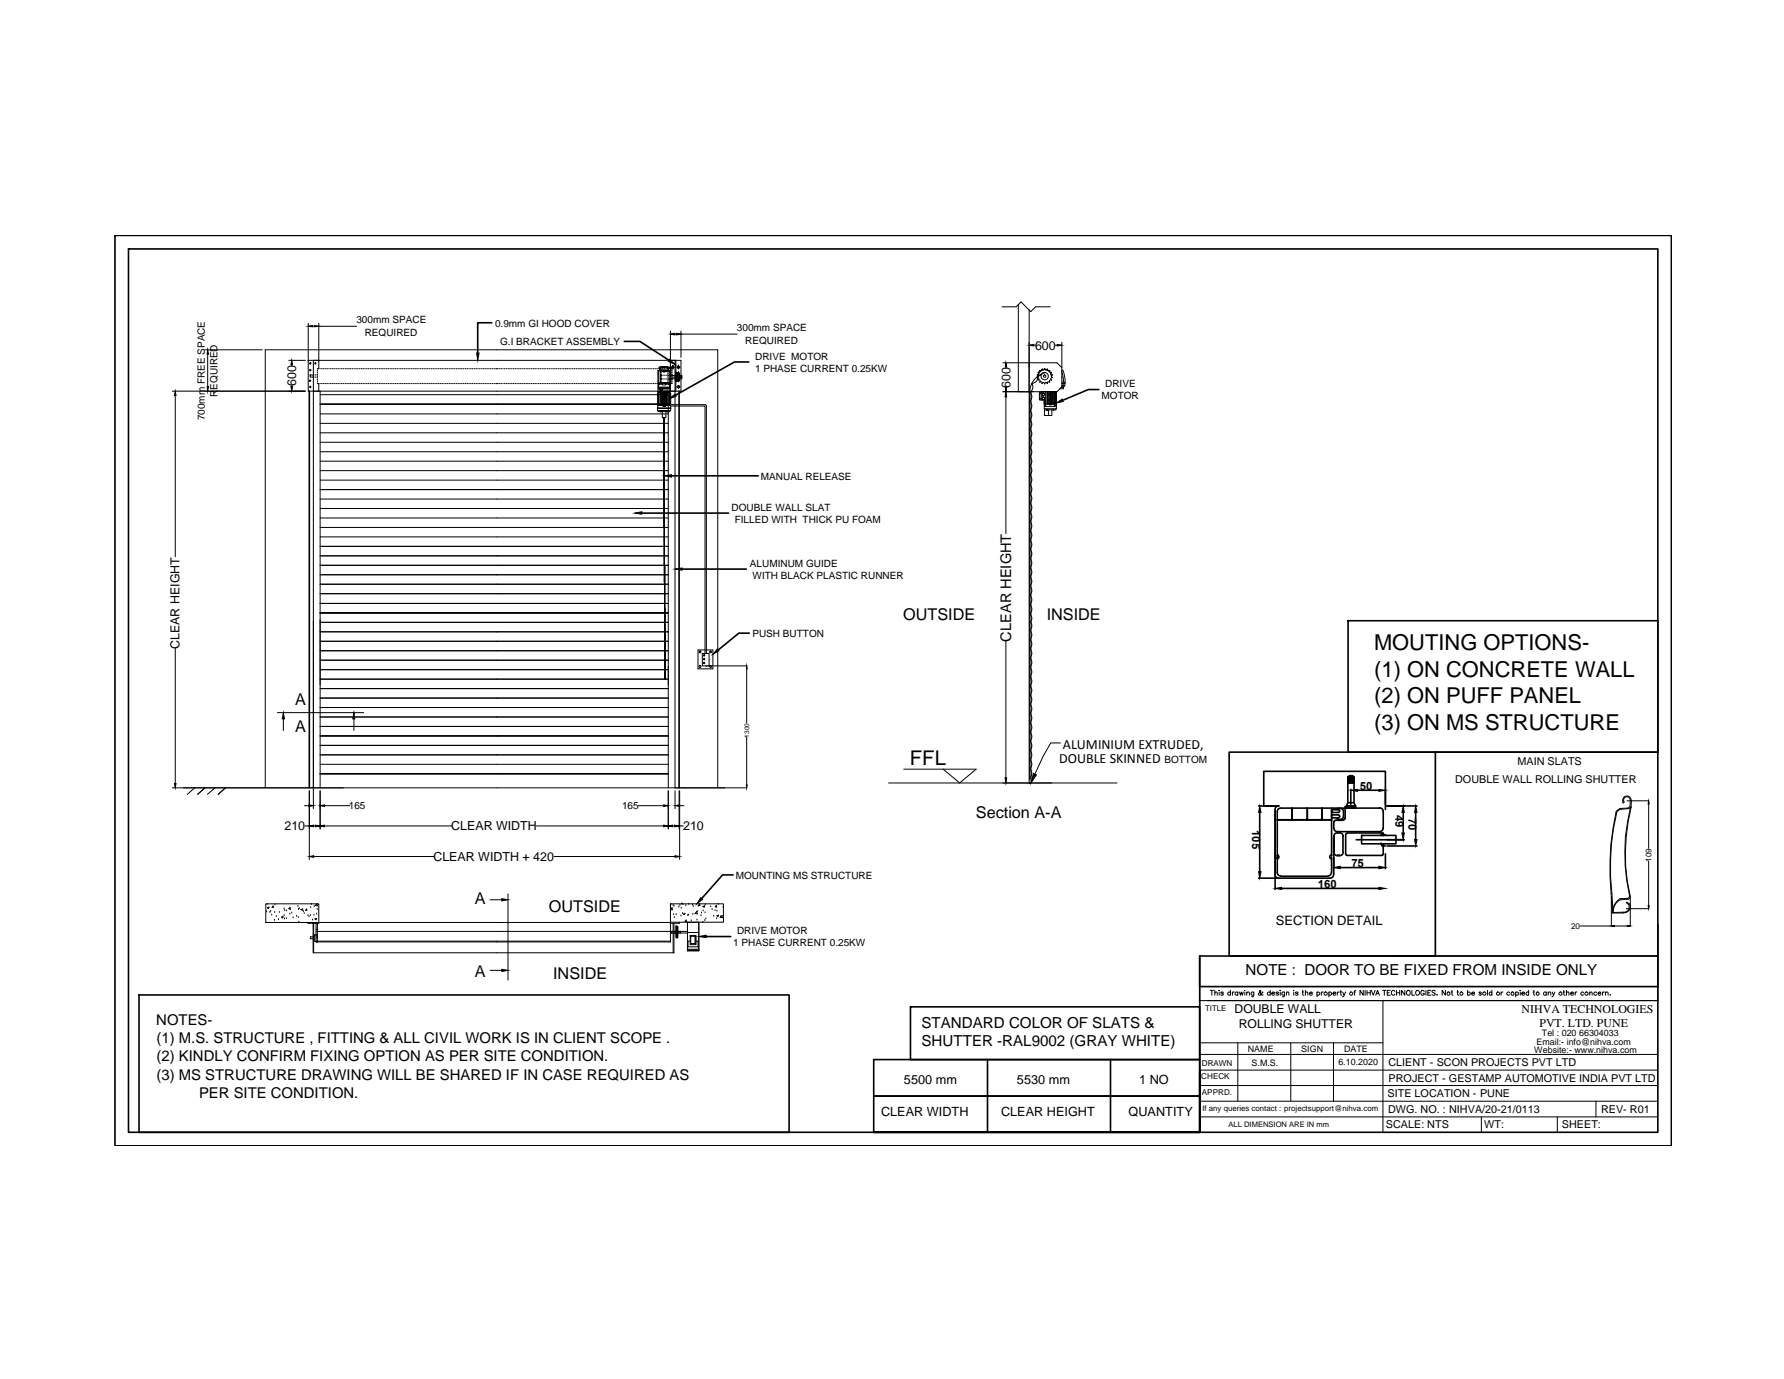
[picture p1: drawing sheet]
<svg xmlns="http://www.w3.org/2000/svg" width="279mm" height="216mm" viewBox="0 0 279 216" stroke-linecap="round" stroke-linejoin="round" font-family="sans-serif">
<defs><g id="words">
<g font-size="3.4">
<text x="215.2" y="101.8">MOUTING OPTIONS-</text>
<text x="215.2" y="105.9">(1) ON CONCRETE WALL</text>
<text x="215.2" y="110.1">(2) ON PUFF PANEL</text>
<text x="215.2" y="114.3">(3) ON MS STRUCTURE</text>
</g>
<text font-size="3.2" x="142.5" y="119.7">FFL</text>
<g font-size="2.5">
<text x="141.4" y="97.1">OUTSIDE</text>
<text x="163.9" y="97.1">INSIDE</text>
<text x="46.2" y="110.3">A</text>
<text x="46.2" y="114.7">A</text>
<text x="152.8" y="128">Section A-A</text>
<text x="74.4" y="141.5">A</text>
<text x="86" y="142.8">OUTSIDE</text>
<text x="74.4" y="153">A</text>
<text x="86.6" y="153.2">INSIDE</text>
</g>
<g font-size="2.4">
<text x="195.1" y="152.6">NOTE : DOOR TO BE FIXED FROM INSIDE ONLY</text>
<text x="144.3" y="160.9">STANDARD COLOR OF SLATS &amp;</text>
<text x="144.3" y="163.8">SHUTTER -RAL9002 (GRAY WHITE)</text>
</g>
<g font-size="2.3">
<text x="158.3" y="100.4" transform="rotate(-90 158.3 100.4)">CLEAR HEIGHT</text>
<text x="24.5" y="160.5">NOTES-</text>
<text x="24.5" y="163.4">(1) M.S. STRUCTURE , FITTING &amp; ALL CIVIL WORK IS IN CLIENT SCOPE .</text>
<text x="24.5" y="166.2">(2) KINDLY CONFIRM FIXING OPTION AS PER SITE CONDITION.</text>
<text x="24.5" y="169">(3) MS STRUCTURE DRAWING WILL BE SHARED IF IN CASE REQUIRED AS</text>
<text x="31.2" y="171.9">PER SITE CONDITION.</text>
</g>
<g font-size="2.2">
<text x="165.9" y="119.5">DOUBLE SKINNED</text>
<text x="166.5" y="117.3">ALUMINIUM EXTRUDED,</text>
</g>
<g font-size="2">
<text x="199.8" y="144.9">SECTION DETAIL</text>
<text x="141.6" y="169.7">5500 mm</text>
<text x="159.3" y="169.7">5530 mm</text>
<text x="178.4" y="169.8">1 NO</text>
<text x="138" y="174.7">CLEAR WIDTH</text>
<text x="156.8" y="174.7">CLEAR HEIGHT</text>
<text x="176.8" y="174.7">QUANTITY</text>
</g>
<g font-size="1.9">
<text x="162.1" y="54.7">600</text>
<text x="46.4" y="60.4" transform="rotate(-90 46.4 60.4)">600</text>
<text x="158.3" y="60.7" transform="rotate(-90 158.3 60.7)">600</text>
<text x="28.1" y="101.6" transform="rotate(-90 28.1 101.6)">CLEAR HEIGHT</text>
<text x="44.5" y="130">210</text>
<text x="70.7" y="130">CLEAR WIDTH</text>
<text x="107" y="130">210</text>
<text x="67.9" y="134.8">CLEAR WIDTH + 420</text>
<text x="193.4" y="158.6">DOUBLE WALL</text>
<text x="194" y="160.9">ROLLING SHUTTER</text>
<text x="238.3" y="158.7">NIHVA TECHNOLOGIES</text>
<text x="241.1" y="160.8">PVT. LTD. PUNE</text>
</g>
<g font-size="1.8">
<text x="213" y="123.7">50</text>
<text x="196.1" y="129.9" transform="rotate(90 196.1 129.9)">105</text>
<text x="218.6" y="127.5" transform="rotate(90 218.6 127.5)">49</text>
<text x="220.6" y="128" transform="rotate(90 220.6 128)">70</text>
<text x="211.6" y="135.8">75</text>
<text x="206.4" y="139.1">160</text>
</g>
<g font-size="1.7">
<text x="237.7" y="119.7">MAIN SLATS</text>
<text x="227.9" y="122.6">DOUBLE WALL ROLLING SHUTTER</text>
<text x="217.4" y="166.9">CLIENT - SCON PROJECTS PVT LTD</text>
<text x="217.3" y="171.8">SITE LOCATION - PUNE</text>
<text x="217.5" y="169.4">PROJECT - GESTAMP AUTOMOTIVE INDIA PVT LTD</text>
<text x="217.1" y="176.6">SCALE: NTS</text>
<text x="217.4" y="174.2">DWG. NO. : NIHVA/20-21/0113</text>
<text x="232.5" y="176.6">WT:</text>
<text x="244.6" y="176.6">SHEET:</text>
<text x="250.8" y="174.2">REV- R01</text>
</g>
<g font-size="1.6">
<text x="55.8" y="50.6">300mm SPACE</text>
<text x="57.1" y="52.6">REQUIRED</text>
<text x="77.5" y="51.1">0.9mm GI HOOD COVER</text>
<text x="115.4" y="51.8">300mm SPACE</text>
<text x="116.7" y="53.8">REQUIRED</text>
<text x="78.3" y="54">G.I BRACKET ASSEMBLY</text>
<text x="118.3" y="58.2">1 PHASE CURRENT 0.25KW</text>
<text x="118.3" y="56.3">DRIVE MOTOR</text>
<text x="32.1" y="65.8" transform="rotate(-90 32.1 65.8)">700mm FREE SPACE</text>
<text x="34.1" y="62.2" transform="rotate(-90 34.1 62.2)">REQUIRED</text>
<text x="172.5" y="62.5">MOTOR</text>
<text x="173.1" y="60.6">DRIVE</text>
<text x="119.2" y="75.1">MANUAL RELEASE</text>
<text x="114.6" y="80">DOUBLE WALL SLAT</text>
<text x="115.1" y="81.8">FILLED WITH THICK PU FOAM</text>
<text x="117.4" y="88.7">ALUMINUM GUIDE</text>
<text x="117.9" y="90.6">WITH BLACK PLASTIC RUNNER</text>
<text x="117.8" y="99.7">PUSH BUTTON</text>
<text x="182.4" y="119.5">BOTTOM</text>
<text x="54.6" y="126.7">165</text>
<text x="97.4" y="126.7">165</text>
<text x="115.2" y="137.6">MOUNTING MS STRUCTURE</text>
<text x="114.8" y="148.1">1 PHASE CURRENT 0.25KW</text>
<text x="115.4" y="146.2">DRIVE MOTOR</text>
</g>
<g font-size="1.4">
<text x="195.4" y="164.7">NAME</text>
<text x="196" y="166.8">S.M.S.</text>
<text x="203.8" y="164.7">SIGN</text>
<text x="209.6" y="166.7">6.10.2020</text>
<text x="210.5" y="164.7">DATE</text>
<text x="240.3" y="164.9">Website:- www.nihva.com</text>
<text x="240.6" y="163.6">Email:- info@nihva.com</text>
<text x="241.5" y="162.2">Tel : 020 66304033</text>
</g>
<g font-size="1.3">
<text x="258.7" y="134.9" transform="rotate(-90 258.7 134.9)">109</text>
<text x="246.1" y="145.4">20</text>
<text x="188.2" y="166.8">DRAWN</text>
<text x="188.1" y="169">CHECK</text>
<text x="188.2" y="171.4">APPRD.</text>
</g>
<g font-size="1.2">
<text x="188.7" y="158.2">TITLE</text>
<text x="188.3" y="173.9">If any queries contact : projectsupport@nihva.com</text>
<text x="192.4" y="176.5">ALL DIMENSION ARE IN mm</text>
</g>
<text font-size="1" x="117.3" y="115.5" transform="rotate(-90 117.3 115.5)">1300</text>
</g></defs>
<!-- layer: 0 -->
<g fill="none" stroke="#000" stroke-width=".16">
<path d="M32.1 54.8h9M32.5 55.4v5.1M45.2 56.4h2.6M45.7 57.1v.2M48.3 50.6v10.6h58.4v-4.8h-58.4M48.6 58.7h.5v.3h-.5zM49 51.1h.2M49.1 56.4v70.2M49.1 59h.1M49.1 58.7h.1M49.3 59h.2M49.3 58.7h.2"/>
<path d="M49.6 59h.1M49.6 58.7h.1M49.7 60v.1h.2v1.1M49.7 58v.1M49.7 58.3v.1M49.7 58.5v.2M49.7 58.8v.2M49.7 59.1v.1M49.7 59.4v.1M49.7 59.7v.1M49.9 50.6v7.1h-.2v.1M49.9 51.1h6"/>
<path d="M50.1 57.7h.1M50.3 57.7h.2M50.6 57.7h.2M50.9 57.7h.1M51.2 57.7h.1M51.5 57.7h.1M51.7 57.7h.2M52 57.7h.2M52.3 57.7h.1M52.6 57.7h.1M52.9 57.7h.1M53.2 57.7h.1"/>
<path d="M53.4 57.7h.2M53.7 57.7h.2M54 57.7h.1M54.3 57.7h.1M54.6 57.7h.1M54.8 57.7h.2M55.1 57.7h.2M55.4 57.7h.1M55.7 57.7h.1M56 57.7h.1M56.3 57.7h.1M56.5 57.7h.2"/>
<path d="M56.8 57.7h.2M57.1 57.7h.1M57.4 57.7h.1M57.7 57.7h.1M58 57.7h.1M58.2 57.7h.1M58.5 57.7h.1M58.8 57.7h.1M59.1 57.7h.1M59.4 57.7h.1M59.6 57.7h.1M59.9 57.7h.1"/>
<path d="M60.2 57.7h.1M60.5 57.7h.1M60.8 57.7h.1M61.1 57.7h.1M61.3 57.7h.1M61.6 57.7h.1M61.9 57.7h.1M62.2 57.7h.1M62.5 57.7h.1M62.7 57.7h.1M63 57.7h.1M63.3 57.7h.1"/>
<path d="M63.6 57.7h.1M63.9 57.7h.1M64.1 57.7h.1M64.4 57.7h.1M64.7 57.7h.1M65 57.7h.1M65.2 57.7h.2M65.5 57.7h.1M65.8 57.7h.1M66.1 57.7h.1M66.4 57.7h.1M66.6 57.7h.2"/>
<path d="M66.9 57.7h.2M67.2 57.7h.1M67.5 57.7h.1M67.8 57.7h.1M68.1 57.7h.1M68.3 57.7h.2M68.6 57.7h.1M68.9 57.7h.1M69.2 57.7h.1M69.5 57.7h.1M69.7 57.7h.2M70 57.7h.2"/>
<path d="M70.3 57.7h.1M70.6 57.7h.1M70.9 57.7h.1M71.2 57.7h.1M71.4 57.7h.2M71.7 57.7h.1M72 57.7h.1M72.3 57.7h.1M72.6 57.7h.1M72.8 57.7h.2M73.1 57.7h.2M73.4 57.7h.1"/>
<path d="M73.7 57.7h.1M74 57.7h.1M74.3 57.7h.1M74.5 57.7h.1M74.8 57.7h.1M75.1 57.7h.1M75.4 57.7h.1M75.7 57.7h.1M75.9 57.7h.1M76.2 57.7h.1M76.5 57.7h.1M76.8 57.7h.1"/>
<path d="M77.1 57.7h.1M77.4 57.7h.1M77.6 57.7h.3M78.1 57.7h.1M78.4 57.7h.1M78.7 57.7h.1M79 57.7h.1M79.3 57.7h.1M79.5 57.7h.1M79.8 57.7h.1M80.1 57.7h.1M80.4 57.7h.1"/>
<path d="M80.7 57.7h.1M81 57.7h.1M81.2 57.7h.1M81.5 57.7h.1M81.8 57.7h.1M82.1 57.7h.1M82.4 57.7h.1M82.6 57.7h.1M82.9 57.7h.1M83.2 57.7h.1M83.5 57.7h.1M83.7 57.7h.2"/>
<path d="M84 57.7h.1M84.3 57.7h.1M84.6 57.7h.1M84.9 57.7h.1M85.1 57.7h.2M85.4 57.7h.1M85.7 57.7h.1M86 57.7h.1M86.3 57.7h.1M86.5 57.7h.2M86.8 57.7h.2M87.1 57.7h.1"/>
<path d="M87.4 57.7h.1M87.7 57.7h.1M88 57.7h.1M88.2 57.7h.2M88.5 57.7h.2M88.8 57.7h.1M89.1 57.7h.1M89.4 57.7h.1M89.6 57.7h.2M89.9 57.7h.2M90.2 57.7h.1M90.5 57.7h.1"/>
<path d="M90.8 57.7h.1M91.1 57.7h.1M91.3 57.7h.2M91.6 57.7h.2M91.9 57.7h.1M92.2 57.7h.1M92.5 57.7h.1M92.7 57.7h.2M93 57.7h.1M93.3 57.7h.1M93.6 57.7h.1M93.9 57.7h.1"/>
<path d="M94.2 57.7h.1M94.4 57.7h.1M94.7 57.7h.1M95 57.7h.1M95.3 57.7h.1M95.6 57.7h.1M95.8 57.7h.1M96.1 57.7h.1M96.4 57.7h.1M96.7 57.7h.1M97 57.7h.1M97.3 57.7h.1"/>
<path d="M97.5 57.7h.1M97.8 57.7h.1M98.1 57.7h.1M98.4 57.7h.1M98.7 57.7h.1M98.9 57.7h.1M99.2 57.7h.1M99.5 57.7h.1M99.8 57.7h.1M100 57.7h.2M100.3 57.7h.1M100.6 57.7h.1"/>
<path d="M100.9 57.7h.1M101.2 57.7h.1M101.4 57.7h.2M101.7 57.7h.2M102 57.7h.1M102.3 57.7h.1M102.6 57.7h.1M102.8 57.7h.2M103.1 58h.1M103.1 58h1.8M103.1 59.9h.1M103.1 58v1.9h1.8v-1.8v2.6h-1.8v-2.7"/>
<path d="M103.1 57.7h.2M103.1 58.1h.8v.1M103.1 60h.1M103.2 59.9l.1 .2-.1 .1M103.3 57.5l1.2-.1 .2 .1v.2l-.2-.1h-.9l-.3 .1zM103.3 57.5l-.1 .2h.1M103.4 60h1.2M103.4 57.6v.3M103.4 57.7h.1M103.4 60l.1 .1M103.4 57.8v.1M103.4 58v.1"/>
<path d="M103.4 58.3v.1M103.4 58.6v.1M103.4 59.1v.2h.2M103.4 59.4v.1M103.4 59.7v.1M103.6 57.6l-.3 .1M103.6 57.8v.1M103.6 58v.1M103.6 58.3v.1M103.6 58.6v.1M103.6 58.8v.2M103.6 59.1v.2"/>
<path d="M103.6 59.4v.1M103.6 59.7v.1M103.6 60v.1M103.6 58.7l-.2 .1v.2M103.7 59.9h.6v.4h-.6zM103.7 57.7h.1M103.8 57.4l.1 .1zM103.8 58.7h.1M103.8 59.3h.1M103.9 57.4h.2v.2h-.2zM103.9 58.2h.1M103.9 58.2h.3"/>
<path d="M104 57.7h.1M104.1 57.4l.1 .1zM104.1 58.7h.1M104.1 59.3h.1M104.2 58.2h-.1M104.3 57.7h.1M104.4 58.7h.1M104.4 59.3h.1M104.5 57.6l.2 .1M104.5 57.7h.2M104.6 58.7h.1M104.6 59.3h.1"/>
<path d="M104.6 57.6v.3M104.7 57.5h.1v.2h-.1v.2h-1.4v-.2v.2M104.8 59.9l-.2 .2 .2 .1M104.8 60h.1M104.8 57.7h.2M104.9 58l-.7 .1h.4v1.9h-1.2v-1.9h.5h-.4v-.2h1v.2h-.3v.1M104.9 59.9h.1M104.9 58.7h.1M104.9 59.3h.1M105 51.8v9.4M105.1 57.8v-.1l.2 .1M105.1 60v.1l.2-.1"/>
<path d="M105.1 57.5h.2M105.1 58.7l1.7 .1v.5h-1.7M105.1 58v.1M105.1 58.3v.1M105.1 58.5v.2M105.1 58.8v.2M105.1 59.1v.1M105.1 59.4v.1M105.1 59.7v.1M105.3 58v.1M105.3 58.3v.1M105.3 58.5v.2"/>
<path d="M105.3 58.8v.2M105.3 59.1v.1M105.3 59.4v.1M105.3 59.7v.1M105.3 59h.5M105.3 57.5h.1M105.4 57.3h.1M105.4 57.6v.2M105.4 57.2v.1M105.4 57.4v.2M105.4 57.5h.2M105.7 52.3h.2"/>
<path d="M105.7 56.4v66.9M105.8 57.3h.1M105.8 56.4v4.8M106 57.5h.2M106 59.5h.3M106 58.5h.2M106.2 57.5h.1M106.2 58.5h.1M106.3 57.4v.2M106.3 58.4h.1M106.3 58.6v.2M106.3 59.4v.3"/>
<path d="M106.3 57.5h.2M106.3 58.5h.1M106.3 57.1v.2M106.3 57.3h.1M106.3 57.6v.2M106.3 58.2v.1M106.3 58.4v.2M106.3 59.3h.1M106.3 59.7v.1M106.3 59.5h.2M106.7 51.8v4.2M106.7 52.3h8.8"/>
<path d="M106.8 59h-.3v.1h.3M156.9 48h2.2l.8-.7 1.5 1.5 .8-.8h2.3M157.1 56.8h8.4l.8 .8v3l-.8 .7h-8.4M157.5 57.5h.1M159.5 47.7v13.6M161.2 48.5v74.1h.3v-61.3M161.9 54h.3M162.5 59.1l.2 .2-.1 .2M162.5 59.1h.1M162.5 58.7h.1M162.5 58.9a.91 .91 0 0 1-.9 1.1M162.6 59.5h.3v.3"/>
<path d="M162.8 59.8h.3l.1 .2M162.9 58v.3h-.3l.1 .3-.2 .1 .1 .2-.2 .2M163.2 57.8l-.1 .2h-.3M163.3 57.8l.1 .1 .2-.2 .2 .2 .2-.1M163.3 58.4l-.3 .3-.5 .2a1.08 1.08 0 0 1 1.1-1.1 1.08 1.08 0 0 1 1.1 1.1M163.6 58.4a3.2 3.2 0 0 0-2.3 3M164 57.8h.1M164 57.8l.1 .2h.3M164.4 59.8h-.3l-.1 .2-.2-.1-.2 .2M164.4 58v.3h.3M164.6 58.9a1.04 1.04 0 0 0-1-1 1.04 1.04 0 0 0-1 1M164.7 58.3l-.1 .3 .2 .1"/>
<path d="M164.8 59.1l-.2 .2 .1 .2h-.3v.3M164.8 58.7l-.2 .2 .2 .2M165.3 54h.3M166.3 58.2l.2 .8 .1 .8M166.3 59.8h.5v.3h-.5M166.3 53.6v3.9M166.3 58h.2M166.4 57.9l.4 1.2v.8M27 61.2h20.8M27.4 61.9v25.3M45.7 60.4v.1M50.1 60.1h.1"/>
<path d="M50.1 61.2v62.1M50.1 61.8h54.6M50.1 63.3h54.6M50.1 79.6h54.6M50.1 78.1h54.6M50.1 76.7h54.6M50.1 75.2h54.6M50.1 73.7h54.6M50.1 72.2h54.6M50.1 70.7h54.6M50.1 69.2h54.6M50.1 67.8h54.6"/>
<path d="M50.1 66.3h54.6M50.1 64.8h54.6M50.3 60.1h.2M50.6 60.1h.2M50.9 60.1h.1M51.2 60.1h.1M51.5 60.1h.1M51.7 60.1h.2M52 60.1h.2M52.3 60.1h.1M52.6 60.1h.1M52.9 60.1h.1"/>
<path d="M53.2 60.1h.1M53.4 60.1h.2M53.7 60.1h.2M54 60.1h.1M54.3 60.1h.1M54.6 60.1h.1M54.8 60.1h.2M55.1 60.1h.2M55.4 60.1h.1M55.7 60.1h.1M56 60.1h.1M56.3 60.1h.1"/>
<path d="M56.5 60.1h.2M56.8 60.1h.2M57.1 60.1h.1M57.4 60.1h.1M57.7 60.1h.1M58 60.1h.1M58.2 60.1h.1M58.5 60.1h.1M58.8 60.1h.1M59.1 60.1h.1M59.4 60.1h.1M59.6 60.1h.1"/>
<path d="M59.9 60.1h.1M60.2 60.1h.1M60.5 60.1h.1M60.8 60.1h.1M61.1 60.1h.1M61.3 60.1h.1M61.6 60.1h.1M61.9 60.1h.1M62.2 60.1h.1M62.5 60.1h.1M62.7 60.1h.1M63 60.1h.1"/>
<path d="M63.3 60.1h.1M63.6 60.1h.1M63.9 60.1h.1M64.1 60.1h.1M64.4 60.1h.1M64.7 60.1h.1M65 60.1h.1M65.2 60.1h.2M65.5 60.1h.1M65.8 60.1h.1M66.1 60.1h.1M66.4 60.1h.1"/>
<path d="M66.6 60.1h.2M66.9 60.1h.2M67.2 60.1h.1M67.5 60.1h.1M67.8 60.1h.1M68.1 60.1h.1M68.3 60.1h.2M68.6 60.1h.1M68.9 60.1h.1M69.2 60.1h.1M69.5 60.1h.1M69.7 60.1h.2"/>
<path d="M70 60.1h.2M70.3 60.1h.1M70.6 60.1h.1M70.9 60.1h.1M71.2 60.1h.1M71.4 60.1h.2M71.7 60.1h.1M72 60.1h.1M72.3 60.1h.1M72.6 60.1h.1M72.8 60.1h.2M73.1 60.1h.2"/>
<path d="M73.4 60.1h.1M73.7 60.1h.1M74 60.1h.1M74.3 60.1h.1M74.5 60.1h.1M74.8 60.1h.1M75.1 60.1h.1M75.4 60.1h.1M75.7 60.1h.1M75.9 60.1h.1M76.2 60.1h.1M76.5 60.1h.1"/>
<path d="M76.8 60.1h.1M77.1 60.1h.1M77.4 60.1h.1M77.6 60.1h.3M78.1 60.1h.1M78.4 60.1h.1M78.7 60.1h.1M79 60.1h.1M79.3 60.1h.1M79.5 60.1h.1M79.8 60.1h.1M80.1 60.1h.1"/>
<path d="M80.4 60.1h.1M80.7 60.1h.1M81 60.1h.1M81.2 60.1h.1M81.5 60.1h.1M81.8 60.1h.1M82.1 60.1h.1M82.4 60.1h.1M82.6 60.1h.1M82.9 60.1h.1M83.2 60.1h.1M83.5 60.1h.1"/>
<path d="M83.7 60.1h.2M84 60.1h.1M84.3 60.1h.1M84.6 60.1h.1M84.9 60.1h.1M85.1 60.1h.2M85.4 60.1h.1M85.7 60.1h.1M86 60.1h.1M86.3 60.1h.1M86.5 60.1h.2M86.8 60.1h.2"/>
<path d="M87.1 60.1h.1M87.4 60.1h.1M87.7 60.1h.1M88 60.1h.1M88.2 60.1h.2M88.5 60.1h.2M88.8 60.1h.1M89.1 60.1h.1M89.4 60.1h.1M89.6 60.1h.2M89.9 60.1h.2M90.2 60.1h.1"/>
<path d="M90.5 60.1h.1M90.8 60.1h.1M91.1 60.1h.1M91.3 60.1h.2M91.6 60.1h.2M91.9 60.1h.1M92.2 60.1h.1M92.5 60.1h.1M92.7 60.1h.2M93 60.1h.1M93.3 60.1h.1M93.6 60.1h.1"/>
<path d="M93.9 60.1h.1M94.2 60.1h.1M94.4 60.1h.1M94.7 60.1h.1M95 60.1h.1M95.3 60.1h.1M95.6 60.1h.1M95.8 60.1h.1M96.1 60.1h.1M96.4 60.1h.1M96.7 60.1h.1M97 60.1h.1"/>
<path d="M97.3 60.1h.1M97.5 60.1h.1M97.8 60.1h.1M98.1 60.1h.1M98.4 60.1h.1M98.7 60.1h.1M98.9 60.1h.1M99.2 60.1h.1M99.5 60.1h.1M99.8 60.1h.1M100 60.1h.2M100.3 60.1h.1"/>
<path d="M100.6 60.1h.1M100.9 60.1h.1M101.2 60.1h.1M101.4 60.1h.2M101.7 60.1h.2M102 60.1h.1M102.3 60.1h.1M102.6 60.1h.1M102.8 60.1h.2M103 63.5h2v.8h-2v-.4h2h-2zM103.1 64.3h1.8v.1h-1.8zM103.1 63.5h1.9"/>
<path d="M103.1 60.9l-.1 .5h2l-.1-.5M103.1 61.3h.3v.1h-.3zM103.1 61.3l.1 .1zM103.1 60.1h.2M103.2 60.3h-.1v.3h1.8v-.3M103.2 61.6h-.1v1.7l.1 .1M103.2 61.5l-.1 .1v1.8h.1M103.2 61.4v2.1l-.2-.1v-1.8l.2-.1M103.3 60.9h-.2v-.2h1.9v.2h-1.2M103.3 60.7h.5v.1h-.5zM103.3 60.7l.1 .1zM103.3 60.9h.5v.1h-.5z"/>
<path d="M103.3 61.3l.1 .1zM103.3 60.1h.4M103.3 60.8l.4 .1zM103.4 64.4l.2 .1zM103.4 60.9v.1M103.4 61.1h.3M103.4 61.2h1.2v.2h-1.2zM103.4 61.5h1.2v1.8h-1.2zM103.6 61.5v1.8zM103.7 60.1h.1M103.7 64.4h.6v1h-.6zM103.7 60.7l.1 .1z"/>
<path d="M103.7 60.9v.1M103.8 61.5l.1 1.8zM103.9 63.5h.3v.1h-.3zM103.9 63.5v.1zM104 61.5h.1v1.8h-.1zM104 60.1h.1M104.1 63.5l.1 .1zM104.2 61.5v1.8zM104.3 60.1h.1M104.3 60.1h.4M104.4 61.5v1.8zM104.5 64.4l.1 .1z"/>
<path d="M104.5 60.1h.2M104.6 61.3h.3v.1h-.3zM104.6 61.3l.1 .1zM104.7 61.2v62.1M104.8 60.3h.1M104.8 61.6v1.8M104.8 61.5l.2 .1v1.8h-.2M104.8 61.4v2.1l.2-.1v-1.8l-.2-.1M104.8 61.3l.1 .1zM104.8 60.1h.2M104.9 60.3h.1M105 63.4h5.5l.1 .1"/>
<path d="M105 63.6h5.3M105.8 60.7h.1M106 60.6h.3v.2M106.3 60.3v.2M106.3 60.6h.2M110.3 63.6l.1 .1M110.4 63.7v38.6M110.6 63.5v38.8M157.5 60.6h.1M157.5 62.1v21.5M161.3 67.2a.93 .93 0 0 1 0 1.4 .91 .91 0 0 1 0 1.5M161.3 70.1a.91 .91 0 0 1 0 1.4"/>
<path d="M161.3 71.5a.91 .91 0 0 1 0 1.4 .93 .93 0 0 1 0 1.5 .93 .93 0 0 1 0 1.4M161.3 75.9a.91 .91 0 0 1 0 1.4M161.3 77.3a.91 .91 0 0 1 0 1.4 .93 .93 0 0 1 0 1.5 .93 .93 0 0 1 0 1.4 .93 .93 0 0 1 0 1.5M161.3 61.4a.91 .91 0 0 1 0 1.4 .93 .93 0 0 1 0 1.5M161.3 64.3a.91 .91 0 0 1 0 1.4 .93 .93 0 0 1 0 1.4M161.3 61.4v60.5M161.3 61.5h.1M161.6 60a.91 .91 0 0 1-.4 1.4M162.8 62.4h.2M162.8 61.6h.2M163 61.4h-.2v1.2h.2M163 61.3v1.3h.7"/>
<path d="M163.2 61.3v1.3M163.3 60l.1-.1 .2 .2M163.3 61.3v.2M163.3 62v.2M163.3 62.6h.1M163.5 63.7h2M163.5 63.2h2M163.5 63.3h2M163.6 60.1h.1M163.6 63.3h.2v.1h-.2zM163.6 62.6v.5l.1 .1M163.6 64v1.1h1.1v-.9"/>
<path d="M163.6 63.1l-.1 .1M163.6 62.6l.1 .5M163.7 63.4h.1zM163.7 63.4l.1 .2zM163.7 61.3v1.9l-.2-.1v-.5M163.9 64.2h.2zM164 64.2h.1M164 61.3v1.9M164.1 60h-.1M164.1 61.3v1.9M164.2 64.2v.9M164.3 61.3v.5"/>
<path d="M164.3 61.8v.8M164.3 62.7v.5M164.4 63.3h.3v.1h-.3zM164.5 61.3v1.9M164.6 61.3v1.9M164.9 61.3v1.8M164.9 63.2h.1M164.9 64.2h.2zM165 63.3h.3v.1h-.3zM165 61.3v1.9M165.1 61.3v1.9M165.2 63.4l.1 .1z"/>
<path d="M165.2 61.3v1.9M165.2 63.5l.1 .1zM165.2 61.4l.1 .1v1.6h-.1M165.2 61.4l.2 .1v1.6l-.2 .1M165.2 61.3v1.9l.3-.1M165.3 61.3l.2 .1M165.4 64v.2h-1.8M165.5 61.3v2.7h-2v-.8M166.2 60.6h.4v.3h-.6M166.3 60.4h.5M166.5 60.5v.1M166.5 60v.4"/>
<path d="M166.7 60.4v.1h-.4M166.8 60l-.1 .4M50.1 84.1h54.6M50.1 82.6h54.6M50.1 81.1h54.6M50.1 98.9h54.6M50.1 97.4h54.6M50.1 96h54.6M50.1 94.5h54.6M50.1 92.9h54.6M50.1 91.5h54.6M50.1 90h54.6"/>
<path d="M50.1 88.5h54.6M50.1 87h54.6M50.1 85.5h54.6M104.1 97.3h.1M104.1 98.7h.1M104.1 99.8h.1M104.1 99.7v.1M104.2 98.7h-.1M104.2 99.7l-.1 .1M161.3 97.3a.91 .91 0 0 1 0 1.4M161.3 98.7a.91 .91 0 0 1 0 1.4 .93 .93 0 0 1 0 1.5 .93 .93 0 0 1 0 1.4 .93 .93 0 0 1 0 1.4M161.3 83.1a.91 .91 0 0 1 0 1.4"/>
<path d="M161.3 84.6a.91 .91 0 0 1 0 1.4 .93 .93 0 0 1 0 1.4 .93 .93 0 0 1 0 1.5M161.3 88.9a.91 .91 0 0 1 0 1.4M161.3 90.3a.91 .91 0 0 1 0 1.4 .93 .93 0 0 1 0 1.5 .93 .93 0 0 1 0 1.4M161.3 94.7a.91 .91 0 0 1 0 1.4M161.3 96.1a.91 .91 0 0 1 0 1.4M27.4 101.5v21.2M43.4 111.6h13.6M44.4 112.6v1.8M50.1 119.7h54.6M50.1 118.2h54.6M50.1 116.7h54.6M50.1 115.2h54.6"/>
<path d="M50.1 113.7h54.6M50.1 112.3h54.6M50.1 110.8h54.6M50.1 109.3h54.6M50.1 107.8h54.6M50.1 106.3h54.6M50.1 104.8h54.6M50.1 103.4h54.6M50.1 101.9h54.6M50.1 100.4h54.6M55.4 112.6v1.8M104.1 100.8h.1"/>
<path d="M104.1 101.3l.1 .1M104.2 100.8h.1M104.2 101.4h.1M104.2 101.3v.1M109.3 101.8h2.3v2.9h-2.3zM110 102.3h1.1v2h-1.1zM110.5 104.3h6.5M116.9 104.7v8.5M116.9 115.3v7.6M157.5 100.3v21.5M161.3 104.5a.91 .91 0 0 1 0 1.4M161.3 105.9a.91 .91 0 0 1 0 1.5 .93 .93 0 0 1 0 1.4 .93 .93 0 0 1 0 1.4"/>
<path d="M161.3 110.3a.91 .91 0 0 1 0 1.4M161.3 111.7a.91 .91 0 0 1 0 1.4M161.3 113.2a.91 .91 0 0 1 0 1.4 .93 .93 0 0 1 0 1.4 .93 .93 0 0 1 0 1.5M161.3 117.5a.91 .91 0 0 1 0 1.4 .93 .93 0 0 1 0 1.5 .93 .93 0 0 1 0 1.4M166.1 116.3h-1.5l-1.2 2.1-1.3 2.8M224.8 117.8v31.9M27 123.3h90M30.5 123.3l-1.1 1.1M32.1 123.3l-1.1 1.1M33.7 123.3l-1.2 1.1M35.3 123.3l-1.1 1.1M41.5 123.3v-68.5h70.9v68.5"/>
<path d="M47.7 126.1h.7M47.7 129.3h.7M48.4 123.8v10.8M49.1 129.3h.3M49.1 134.1h18.9M50.1 123.8v6M50.1 121.1h54.6M50.8 126.1h4M50.8 129.3h20M79.6 139.9v13.5M84 129.3h19.9M86.8 134.1h18.9"/>
<path d="M100 126.1h3.9M104.7 123.8v6M105.3 129.3h.3M105.7 123.8v2.8M106.4 129.3h.6M106.4 123.8v6M106.4 126.1h.7M106.4 123.8v10.8M139.2 122.6h35.7M141.5 120.4h11.4l-2.6 2.2-2.6-2.2M161.2 121.9h.3M253.1 127.2a38.9 38.9 0 0 0-.8 12.7l.2 3h1.8"/>
<path d="M253.2 127.2a35.9 35.9 0 0 0-.8 12.7l.2 3 1.7-.1M253.9 126.6l-.5 .2-.4 .4M253.9 126.7l-.5 .3-.2 .2M254.3 125.4l.1 .2M254.8 125.4h3.4M254.9 126.5l-1 .1M255.2 126.6l-1.4 .1M255.3 126.2l-.4 .3M255.3 125.3a.53 .53 0 0 0-.5-.6 .53 .53 0 0 0-.5 .7M255.3 125.3v1M255.4 126.4a30.2 30.2 0 0 0-.2 13.8M255.5 125.3a.67 .67 0 0 0-.9-.6 .67 .67 0 0 0-.3 1v-.1"/>
<path d="M255.5 126.3l-.4 .3M255.5 125.3v1.1a29.8 29.8 0 0 0-.2 13.9M258.2 125.8v7M258.2 134.8v7M41.6 141.5h8.3v2.9h-8.3zM41.8 142.8h.1M41.8 141.6h.1M41.9 142.1l.2-.1v.2zM42.3 142.9h.1M42.4 142.7h.1M42.6 143.3h.1M42.8 142.1v-.3l-.2 .3h.2"/>
<path d="M43 144.1h.1M43 142.9h.1M43.1 141.7h.1M43.3 143.5h.1M43.6 144h.1M43.7 142.9h.1M44.1 143.6l.2-.1v.2zM44.5 143.4h.1M44.5 142.3h.1M44.5 143.9h.1M44.6 142.6h.1M44.8 143.8h.1"/>
<path d="M44.9 142.6h.1M45.4 143.1h.1M45.4 142.1v.2h-.2l.2-.2M45.5 142.4h.1M45.7 142.9h.1M45.9 143.7h.1M46.5 143.5h.1M46.7 141.9h.1M46.7 143.6h.1M46.8 142.4h.1M46.8 144.4h.1M46.9 142.3h.1"/>
<path d="M47.1 142.4l.3-.1-.1 .2zM47.5 142.7h.1M47.6 143h.1M48 142.3l.1 .2h-.2zM48.2 143.4h.1M48.2 144.4v.2h1.7v-.2h55.1M48.4 143.5h.1M48.6 143.3h.1M48.7 142.1h.1M48.8 141.6h.1M49 144h.1M49 144.6v4.6"/>
<path d="M49 146.7h-.4v.3h.4M49 146.5h.3M49 147.1h.3M49.1 144.6v4.6h56.5v-4.6M49.2 143.3h.1M49.2 141.9h.1M49.3 143.9l.3-.1-.1 .2zM49.5 145.5h.2M49.5 145.8h55.5M49.5 146.7h.2M49.5 146.5h.2M49.6 147.5h.1"/>
<path d="M49.6 143.1h.1M49.6 141.5l-.2 .3h.3M49.7 142.4h.1M49.7 141.5v.3M49.7 144.6v2.9M49.7 146.3h-.4v1.1h.2M49.7 147.3h55.3M76.8 140.9h1.8M76.8 151.9h1.8M105 141.5h8.3v2.9h-8.3zM105 144.4v3.1h-55.5v-2.9M105 141.5h.1l-.1 .2"/>
<path d="M105.3 142.1v.3h-.3zM105.4 141.8h.1M105.4 144.6v4.6M105.5 143.2h.1M105.6 141.9h.1M105.6 143.7h.1M105.9 145v1.1h-.9v-.3h.9v1h.2v-1h.5v.3h-.5v-1.1l-.2 .1M105.9 145h.1M105.9 143.2h.1M105.9 146.3h.2M105.9 146.5h.2M105.9 146.7h.2"/>
<path d="M105.9 145.2h.2M105.9 145.3h.2M105.9 145.4h.2M105.9 145.6h.2M105.9 145.7h.2M105.9 145.9h.2M105.9 146h.2M105.9 146.2h.2M105.9 146.4h.2M105.9 146.6h.2M105.9 145.1h.2M105.9 145.5h.2"/>
<path d="M105.9 146.1h.2M105.9 146.8h.2M106.3 142h.1M106.4 144.4v.2h-1.4M106.5 141.8h.1M106.7 143.4h.1M106.7 142.2h.1M106.8 141.5h.1M106.8 141.5h.2M106.9 143h.1M107 143.1l.3-.1-.1 .2zM107.4 141.8h.1"/>
<path d="M107.5 144v.3h-.2zM107.7 145.8h-2.6v.3h2.6M107.7 144.4h1.7M107.7 143.3h.1M107.8 141.6h.1M107.8 143.3h.1M108.3 144.2h.1M108.5 141.7h.1M108.5 143.2h.1M108.6 141.9h.1M109.1 144h.1M109.1 142.7l.1 .4-.3-.1z"/>
<path d="M109.2 142.7h.1M109.4 141.9h.1M109.6 141.5v.3h-.2zM109.8 143.4h.1M109.9 142.9h.1M110 144.4l.1-.1v.1M110.1 142.6h.1M110.3 142v-.2l-.2 .1 .2 .2M110.4 144.1h.1M110.4 142.9h.1M110.5 141.7h.1M110.5 143.9h.1"/>
<path d="M111.3 142h.1M111.5 142.4h.1M111.8 143.5h.1M112 142.6h.1M112.2 141.8v.2h-.2zM112.2 143.8h.1M112.3 142.6h.1M112.3 143.4l.2-.1v.2zM112.5 141.6h.1M112.8 143.6l.3-.3v.4zM112.9 143.5h.1M113.3 142.1h.1"/>
<path d="M187.9 154.5h71.7v2.2h-71.7zM187.9 156.7v20.6h-34.9M189.1 156.7h70.5M189.5 155.1h.5M189.8 155.1v.7M190.3 155.5l.1-.2h.2v.5M190.3 155.1v.7M190.9 155.1h.1M190.9 155.3v.5M191.6 155.4l-.2-.1h-.2v.2l.4 .1v.2l-.4-.1M192.7 155.4a.24 .24 0 0 0-.3 0 .24 .24 0 0 0 0 .4 .24 .24 0 0 0 .3-.1M192.7 155.1v.7"/>
<path d="M193 155.3v.5M193.3 155.3h-.2l-.1 .2M193.9 155.4a.24 .24 0 0 0-.4 0 .24 .24 0 0 0 0 .4 .24 .24 0 0 0 .4-.1M193.9 155.3v.5M194.1 155.3l.2 .5 .1-.5 .2 .5 .1-.5M194.9 155.1h.1zM195 155.3v.5M195.3 155.5l.1-.2h.2l.1 .5M195.3 155.3v.5M196.4 155.3v.6l-.2 .2-.2-.1M196.4 155.4a.24 .24 0 0 0-.4 0 .24 .24 0 0 0 0 .4 .24 .24 0 0 0 .4-.1M197.8 155.4l-.1-.1a.39 .39 0 0 1-.2 .4 .39 .39 0 0 1-.4 0l.1-.2 .3-.2-.1-.2-.2 .1 .1 .1 .2 .4 .2 .1 .1-.1"/>
<path d="M198.9 155.4a.26 .26 0 0 0-.3 0 .26 .26 0 0 0 0 .4 .26 .26 0 0 0 .3-.1M198.9 155.1v.7M199.2 155.5h.4a.24 .24 0 0 0-.3-.1 .24 .24 0 0 0-.1 .3 .24 .24 0 0 0 .3 .1l.1-.1M200.3 155.4l-.2-.1h-.2v.2l.3 .1 .1 .1-.2 .1-.3-.1M200.5 155.1h.1M200.5 155.3v.5M201.2 155.3v.6l-.1 .2-.3-.1M201.2 155.4a.24 .24 0 0 0-.4 0 .24 .24 0 0 0 0 .4 .24 .24 0 0 0 .4-.1M201.5 155.5l.3-.2 .1 .5M201.5 155.3v.5M202.6 155.1h.1zM202.6 155.3v.5"/>
<path d="M203.3 155.4l-.2-.1h-.2v.1l.4 .2v.1l-.2 .1-.2-.1M203.9 155.3h.3M204 155.1v.6l.2 .1M204.4 155.5l.3-.2 .1 .5M204.4 155.1v.7M205.1 155.5h.4a.24 .24 0 0 0-.3-.1 .24 .24 0 0 0-.1 .3 .24 .24 0 0 0 .4 .1v-.1M206.3 155.4a.24 .24 0 0 1 .3 0 .24 .24 0 0 1 0 .4 .24 .24 0 0 1-.3-.1M206.3 155.3v.8M206.9 155.3v.5M207.2 155.3l-.3 .2M208.1 155.4a.24 .24 0 0 1 .4 0 .24 .24 0 0 1 0 .4 .24 .24 0 0 1-.4-.1M208.1 155.3v.8"/>
<path d="M208.8 155.5h.4v-.1a.25 .25 0 0 0-.4 0 .25 .25 0 0 0 0 .3 .25 .25 0 0 0 .4 0M209.4 155.3v.5M209.7 155.3l-.3 .2M209.9 155.3h.2M210 155.1v.7h.2M210.3 155.3l.2 .5 .2-.5M210.5 155.8v.2l-.3 .1M212 155.3h.3M212.3 155.1l-.2 .1v.6M213.5 155.1v.7l-.5-.7v.7M213.8 155.1v.7M214.1 155.1v.7"/>
<path d="M214.1 155.4h.5M214.6 155.1v.7M214.8 155.1l.3 .7 .3-.7M215.4 155.8l.3-.7 .3 .7M215.6 155.6h.3M216.5 155.1h.6M216.6 156.7v20.6M216.8 155.1v.7M217.3 155.4h.3M217.7 155.1h-.4v.7h.4M218 149.7h41.6M218.5 155.2a.35 .35 0 0 0-.5 0 .35 .35 0 0 0-.1 .5 .35 .35 0 0 0 .5 .1l.1-.2"/>
<path d="M218.7 155.4h.5M218.7 155.1v.7M219.2 155.1v.7M220 155.1v.7l-.5-.7v.7M221.1 155.1v.7h.4M223.1 155.2a.31 .31 0 0 0-.5-.1 .31 .31 0 0 0-.1 .4 .28 .28 0 0 0 .3 .3 .28 .28 0 0 0 .3-.3h-.2M223.3 155.1v.7M223.6 155.4h.3M224.1 155.1h-.5v.7h.5M224.8 155.2l-.2-.1-.3 .1 .5 .4v.1l-.2 .1-.3-.1M225 155.8h.1zM226.4 155.1v.7l-.5-.7v.7"/>
<path d="M227.3 155.3h.2M227.4 155.1v.6l.2 .1M228.2 155.3h.2M228.3 155.1v.6l.2 .1M229.8 155.4a.24 .24 0 0 1 .4 0 .24 .24 0 0 1 0 .4 .24 .24 0 0 1-.4-.1M229.8 155.1v.7M230.5 155.5h.4a.24 .24 0 0 0-.3-.1 .24 .24 0 0 0-.1 .3 .24 .24 0 0 0 .4 .1v-.1M232 155.4l-.1-.1h-.2l-.1 .1 .3 .2 .1 .1-.1 .1-.3-.1M233 155.1v.7M233.7 155.4a.24 .24 0 0 0-.4 0 .24 .24 0 0 0 0 .4 .24 .24 0 0 0 .4-.1M233.7 155.1v.7M235.1 155.3v.5"/>
<path d="M235.4 155.3l-.3 .2M236.4 155.4a.26 .26 0 0 0-.3 0 .26 .26 0 0 0 0 .4 .26 .26 0 0 0 .3-.1M237.4 155.4a.24 .24 0 0 1 .3 0 .24 .24 0 0 1 0 .4 .24 .24 0 0 1-.3-.1M237.4 155.3v.8M238.1 155.1h.1M238.1 155.3v.5M238.4 155.5h.4a.24 .24 0 0 0-.4-.1 .24 .24 0 0 0-.1 .3 .24 .24 0 0 0 .4 .1l.1-.1M239.4 155.4a.24 .24 0 0 0-.3 0 .24 .24 0 0 0 0 .4 .24 .24 0 0 0 .3-.1M239.4 155.1v.7M240.1 155.3h.2M240.2 155.1v.6l.2 .1M242.2 155.4a.24 .24 0 0 0-.4 0 .24 .24 0 0 0 0 .4 .24 .24 0 0 0 .4-.1"/>
<path d="M242.2 155.3v.5M242.5 155.5l.1-.2h.2l.1 .5M242.5 155.3v.5M243.1 155.3l.2 .5 .2-.5M243.3 155.8l-.3 .3M244.8 155.3h.3M244.9 155.1v.6l.2 .1M245.3 155.5l.3-.2 .1 .5M245.3 155.1v.7M246 155.5h.4a.24 .24 0 0 0-.3-.1 .24 .24 0 0 0-.1 .3 .24 .24 0 0 0 .4 .1v-.1M246.7 155.3v.5M247 155.3h-.2l-.1 .2"/>
<path d="M248 155.4a.24 .24 0 0 0-.4 0 .24 .24 0 0 0 0 .4 .24 .24 0 0 0 .4-.1M249 155.5l.3-.2 .1 .5M249 155.3v.5M250.1 155.4a.26 .26 0 0 0-.4 0 .26 .26 0 0 0 0 .4 .26 .26 0 0 0 .4-.1M250.3 155.5h.4a.24 .24 0 0 0-.3-.2 .24 .24 0 0 0-.1 .4l.2 .1 .2-.1M251 155.3v.5M251.3 155.3l-.3 .2M251.4 155.5l.2-.2h.2l.1 .5M251.4 155.3v.5M252.2 155.7v.1zM252.4 140.4v4.6h-4.9M252.8 145h2.1"/>
<path d="M253.8 140.7a2.6 2.6 0 0 0-1.2 1.7M254.7 141.3h.1l.4 .2M254.7 142.3h3.5M254.7 141.3l.4 .3M254.9 140.7h-1.1M255 140.8l-1.2 .1a2.01 2.01 0 0 0-1.1 1.9M255.1 141.6a.83 .83 0 0 1-.8 1.2M255.2 140.2a.4 .4 0 0 1-.4 .5M255.2 141.5a.95 .95 0 0 1-.9 1.4M255.3 140.3a.4 .4 0 0 1-.3 .5M255.3 140.4v4.6M142.6 165.9h45.3"/>
<path d="M187.9 172.4h71.7M187.9 170h71.7M187.9 167.5h71.7M187.9 165.1h71.7M187.9 163.3h28.7M187.9 174.9h71.7M193.9 163.3v9.1M202.2 163.3v9.1M208.8 163.3v9.1M232 174.9v2.4M243.9 174.9v2.4M250 172.4v2.5"/>
<circle cx="48.5" cy="59.6" r=".11"/>
<circle cx="48.6" cy="56.9" r=".11"/>
<circle cx="48.6" cy="58" r=".11"/>
<circle cx="49.4" cy="56.9" r=".11"/>
<circle cx="104" cy="57.5" r=".06"/>
<circle cx="104" cy="58.1" r=".06"/>
<circle cx="104" cy="58.1" r=".02"/>
<circle cx="105.4" cy="57.5" r=".19"/>
<circle cx="106.2" cy="58.5" r=".19"/>
<circle cx="106.2" cy="59.5" r=".19"/>
<circle cx="106.2" cy="57.5" r=".19"/>
<circle cx="163.6" cy="58.9" r=".57"/>
<circle cx="163.6" cy="58.9" r=".19"/>
<circle cx="48.6" cy="60.6" r=".11"/>
<circle cx="103.2" cy="60.1" r=".11"/>
<circle cx="103.2" cy="60.1" r=".02"/>
<circle cx="104.8" cy="60.1" r=".11"/>
<circle cx="104.8" cy="60.1" r=".02"/>
<circle cx="106.2" cy="60.5" r=".19"/>
<circle cx="163.4" cy="62.4" r=".19"/>
<circle cx="163.4" cy="61.7" r=".19"/>
<circle cx="164.3" cy="61.8" r=".06"/>
<circle cx="164.3" cy="62.7" r=".06"/>
<circle cx="164.8" cy="63.1" r=".06"/>
<circle cx="109.6" cy="102.1" r=".15"/>
<circle cx="109.6" cy="104.4" r=".15"/>
<circle cx="110.3" cy="102.6" r=".11"/>
<circle cx="110.3" cy="103.2" r=".11"/>
<circle cx="110.3" cy="103.8" r=".11"/>
<circle cx="111.3" cy="102.1" r=".15"/>
<circle cx="111.3" cy="104.4" r=".15"/>
<circle cx="207.6" cy="155.6" r=".27"/>
<circle cx="211.6" cy="155.6" r=".26"/>
<circle cx="220.6" cy="155.4" r=".35"/>
<circle cx="222" cy="155.4" r=".35"/>
<circle cx="226.9" cy="155.6" r=".26"/>
<circle cx="228.9" cy="155.6" r=".26"/>
<circle cx="232.5" cy="155.6" r=".27"/>
<circle cx="234.6" cy="155.6" r=".26"/>
<circle cx="236.9" cy="155.6" r=".26"/>
<circle cx="240.8" cy="155.6" r=".26"/>
<circle cx="244.4" cy="155.6" r=".27"/>
<circle cx="248.5" cy="155.6" r=".27"/>
</g>
<g fill="#000" stroke="#000" stroke-width=".16">
<path d="M32.5 54.8l.2 .6h-.3zM45.7 56.4l.1 .7h-.2zM48.3 51.1l.7-.1v.2zM49.2 51l.7 .1-.7 .1zM74.6 55.3h.4l-.2 1.1zM104.9 56.2l.8 .9-1-.5zM105 52.3l.7-.1v.2zM105.9 52.2l.8 .1-.8 .1zM157.5 56.8l.2 .7h-.2zM161.2 54l.7-.1v.3zM165.6 53.9l.7 .1-.7 .2zM27.4 61.2l.2 .7h-.3z"/>
<path d="M32.4 60.5h.3l-.2 .7zM45.6 60.5h.2l-.1 .7zM104 74.5l1.2-.2v.4zM104.8 62.4l.9-.7 .2 .3zM157.5 61.3l.2 .8h-.3zM157.5 60.6h.2l-.2 .7zM165.4 63.1l1-.6 .1 .4zM99.4 80.3l1.1-.2v.4zM105.7 89.1l1.1-.2v.4zM44.4 111.6l.1 1h-.3zM55.4 111.6l.2 1h-.3zM112.4 101.6l.2 .3-1 .5z"/>
<path d="M116.9 104.3l.1 .4h-.1zM27.3 122.7h.3l-.2 .6zM48.4 126l.7 .1-.7 .2zM48.4 134.1l.7-.1v.2zM48.4 129.3l.7-.1v.2zM49.4 129.2l.7 .1-.7 .1zM50.1 126.1l.7-.1v.3zM50.1 129.3l.7-.1v.2zM103.9 129.2l.8 .1-.8 .1zM103.9 126l.8 .1-.8 .2zM104.7 129.3l.6-.1v.2zM105.6 129.2l.8 .1-.8 .1z"/>
<path d="M105.7 134l.7 .1-.7 .1zM105.7 126.1l.7-.1v.3zM116.9 122.9h.1l-.1 .4zM157.4 121.8h.3l-.2 .8zM161.9 121.1l.4 .2-.8 1.3zM258.2 125.4l.1 .4h-.2zM78.6 140.7l1 .2-1 .1zM78.6 151.8l1 .1-1 .2zM109.7 140.5l.3 .3-.9 .7zM109.4 146.6l1.2-.2v.4zM252.4 145l.4-.1v.2zM254.9 144.9l.4 .1-.4 .1z"/>
<path d="M258.1 141.8h.2l-.1 .5z"/>
</g>
<!-- layer: WALL -->
<path d="M107.7 144.4v4.5h1.7v-4.5v4.5M107.7 148.8h1.7M107.7 148.7h1.7M107.7 148.6h1.7M107.7 146h1.7M108.1 146.5h.9v1.4h-.9zM108.1 147.3h-.3v.9h1.5v-.9h-.3M108.2 146.6h.7v1.1h-.7zM109 146.5v1.4" fill="none" stroke="#000" stroke-width=".16"/>
<!-- layer: 0 -->
<g fill="none" stroke="#000" stroke-width=".25">
<path d="M18 36.9h243.8v142.5h-243.8zM20.1 39h239.5v138.3h-239.5zM77 50.5h-2.2v4.8M97.8 53.5h2.4l4.6 2.9M105.7 59h.3M105.8 58.5h.4v1h-.4M105.8 58.3h.2v1.4h-.2zM105.8 58.4h.2M105.8 58.6h.2M105.8 59.5h.2M105.8 59.6h.2M105.8 58.8h.6"/>
<path d="M105.8 59.3h.6M106 58.7h.4v.6h-.4M106 59h.1M106.1 59h.3M106.2 59h.2M106.4 59h.1M117.3 56.7h-2.3l-9.2 5.2M48.4 61.2v62.1M105.2 74.5h13.6M106.4 61.2v62.1M172.1 61h-1.7l-4 1.7M50.1 96h54.6"/>
<path d="M100.5 80.3h13.6M106.8 89.1h10.1M117.4 99.1h-1.7l-3.2 2.7M211.1 97.2h48.5v20.6h-48.5zM192.5 117.8h32.3v31.9h-32.3zM224.8 117.8h34.8M50.1 121.1h54.6M114.8 137h-1.6l-3.3 3.7M197.9 126.2h2.1M21.8 155.8h101.8v21.5h-101.8zM110.6 146.6h3.8M142.6 157.6h45.3v8.3h-45.3z"/>
<path d="M187.9 149.7h71.7v4.8h-71.7zM187.9 149.7v27.6v-9.7M259.6 144.8v4.9M136.8 171.6h51.1M136.8 177.3v-11.4h51.1v11.4M154.7 165.9v11.4M173.9 165.9v11.4M187.9 177.3h-51.1h51.1"/>
</g>
<!-- layer: labeling -->
<g fill="none" stroke="#000" stroke-width=".16">
<path d="M103.9 65.4v.1M103.9 65.8l.1 .2h-.1l.1-.1M103.9 66.4l.1 .2zM103.9 67.3l.1 .2zM103.9 65.5h.1M104 65.5h.1M104 65.6h.1M104 65.7h.1M104 65.9h.1M104 66h.1M104 66.2h.1M104 66.1h.1"/>
<path d="M104 66.3h.1M104 66.7h.1M104 66.9h.1M104 66.8h.1M104 67.1h.1M104 67h.1M104 67.2h.1M104 67.6h.1M104 67.7h.1M104 67.8h.1M104 67.9h.1M104 68.2h.1"/>
<path d="M104 68.1h.1M104 68.4h.1M104 68.7h.1M104 68.6h.1M104 68.8h.1M104 69.1h.1M104 68.9h.1M104 69.2h.1M104 69.4h.1M104 69.3h.1M104 69.5h.1M104 69.7h.1"/>
<path d="M104 68.5h.1M104 70h.1M104 70.1h.1M104 70.2h.1M104 70.3h.1M104 70.7h.1M104 70.6h.1M104 70.9h.1M104 71h.1M104 71.1h.1M104 71.3h.1M104 71.6h.1"/>
<path d="M104 71.4h.1M104 70.4h.1M104 71.7h.1M104 65.6v.1M104 65.7v.2M104 66.1v.1M104 66.4v-.1h-.1l.1 .2M104 66.6v.1h-.1zM104 66.8l-.1 .1 .1-.1M104 67.3v-.1h-.1l.1 .2M104 67.5v.1h-.1zM104 67.7l-.1 .1 .1-.1"/>
<path d="M104 65.4v.7M104 66.2v.6M104 66.8v.3M104 67.1v.6M104 67.7v.1M104 67.8v3.9M104 72.5v.1M104 73.4v.1M104 74.2v.1M104 75.8v.1M104 76.7v.1M104 77.1l.1 .1z"/>
<path d="M104 77.7l.1-.1-.1 .2M104 77.8h.1l-.1 .1zM104 78l.1 .1zM104 65.7l-.1 .1M104 67.9v.1M104 68.1v.1M104 68.2v.2M104 68.6v.1M104 68.8v.1M104 68.9v.2M104 69.1v.1M104 69.5v.1"/>
<path d="M104 69.7v.1M104 69.8v.2M104 70v.1M104 70.2v.1M104 70.4v.1M104 70.6v.1M104 70.7v.2M104 71.1v.1M104 71.3v.1M104 71.4v.2M104 71.6v5.8M104 68.9v.1"/>
<path d="M104 71.4v.1M104 71.9v.1M104 71.9h.1M104 72.2v.1M104 72.5h.1M104 72.8h.1M104 73.1v.1M104 73.5v.1M104 73.5h.1M104 73.4h.1M104 73.7h.1M104 73.9v.1"/>
<path d="M104 74.3v.1M104 74.3h.1M104 74.2h.1M104 74.7h.1M104 75.2v.1M104 75.2h.1M104 75.6h.1M104 75.8h.1M104 77.2h.1M104 77.5h.1M104 77.7v.1M104 77.7h.1"/>
<path d="M104 78v.1M104 76.8v.1M104 76.8h.1M104 76.7h.1M104 71.8h.1M104 72h.1M104 72.2h.1M104 72.3h.1M104 72.6h.1M104 72.7h.1M104 72.9h.1M104 73.2h.1"/>
<path d="M104 73.1h.1M104 73.3h.1M104 73.6h.1M104 74h.1M104 73.9h.1M104 74.4h.1M104 74.6h.1M104 75h.1M104 75.1h.1M104 75.3h.1M104 75.5h.1M104 75.9h.1"/>
<path d="M104 76h.1M104 74.9h.1M104 77.4h.1M104 77.6h.1M104 77.8h.1M104 78.3h.1M104 78.4h.1M104 78.5h.1M104 79h.1M104 79.1h.1M104 79.3h.1M104 79.2h.1"/>
<path d="M104 79.4h.1M104 79.7h.1M104 79.6h.1M104 79.9h.1M104 78.7h.1M104 76.2h.1M104 76.5h.1M104 76.4h.1M104 76.9h.1M104 67.1l-.1-.1 .1 .1M104 71.8v.1M104 72v.1"/>
<path d="M104 72.3v.2M104 72.7v.1M104 72.9v.1M104 73.2v.1M104 73.6v.2M104 74v.2M104 74.4v.1M104 74.6v.1M104 74.7v.2M104 74.9v.1M104 75.1v.1M104 75.3v.1"/>
<path d="M104 75.5v.1M104 75.6v.2M104 76v.1M104 76.2v.1M104 76.4v.1M104 76.5v.2M104 76.9v.1l.1-.1M104 77.2l.1 .2h-.1zM104 77.4l.1 .1h-.1M104 68.4v.1M104 69.3v.1M104 70.9v.1"/>
<path d="M104 77.5v.2M104 77.8v2.2M104 67.4v.1M104 66.5v.1M104 69v.1M104 71.5v.1M104 78.1v.2M104 78.3l.1 .1M104 78.5v.1M104 78.7v.1M104 78.9v.1M104 79v.1"/>
<path d="M104 79.4v.1M104 79.6v.1M104 79.7v.2M104 79.9v.1M104 77.1h.1M104 77.4v.1M104 78h.1M104.1 79.2v.1M104.1 78.4l-.1 .1M104.1 79.3l-.1 .1M104.1 79.7h-.1M104 80h.1"/>
<path d="M104 80.1h.1M104 80.3h.1M104 80.6h.1M104 80.9h.1M104 80.8h.1M104 81h.1M104 81.3h.1M104 81.2h.1M104 81.5h.1M104 81.6h.1M104 81.8h.1M104 81.7h.1"/>
<path d="M104 81.9h.1M104 82h.1M104 82.3h.1M104 82.5h.1M104 82.6h.1M104 82.7h.1M104 80.1l.1 2.6M104 83.3v.1M104 84.5v.2M104 84.9v.1M104 85.8v.1M104 87.4v.1"/>
<path d="M104 88.3v.1M104 89.2h.1v.1zM104 89.4h.1v.1zM104 90.1h.1v.1zM104 90.9h.1v.1zM104 91.1h.1v.1zM104 80.1v.1M104 80.3v.1M104 80.5v.1M104 80.6v.2M104 81v.1M104 81.2v.1"/>
<path d="M104 81.4v.1M104 81.5v.1M104 81.9v.1M104 82v.2M104 82.2v.1M104 82.4v.1M104 82.5l.1 .1M104 83.4h.1M104 83.3h.1M104 84.6l.1 .1M104 85h.1M104 84.9h.1"/>
<path d="M104 85.9h.1M104 85.8h.1M104 87.5h.1M104 87.4h.1M104 88.4h.1M104 88.3h.1M104.1 82.7h.1M104.1 83h.1M104.1 83.2h.1M104.1 83.5h.1M104.1 83.6h.1M104.1 83.9h.1"/>
<path d="M104.1 84.1h.1M104.1 83.4h.1M104.1 83.3h.1M104.1 84.8h.1M104.1 85h.1M104.1 84.9h.1M104.1 85.1h.1M104.1 85.5h.1M104.1 85.7h.1M104.1 85.9h.1M104.1 85.8h.1M104.1 86h.1"/>
<path d="M104.1 86.1h.1M104.1 86.4h.1M104.1 85.2h.1M104.1 86.6h.1M104.1 86.7h.1M104.1 86.9h.1M104.1 87.2h.1M104.1 87.5h.1M104.1 87.4h.1M104.1 87.6h.1M104.1 87.7h.1M104.1 88h.1"/>
<path d="M104.1 88.2h.1M104.1 88.4h.1M104.1 88.3h.1M104.1 88.5h.1M104.1 87.3h.1M104.1 88.8h.1M104.1 88.9h.1M104.1 89h.1M104.1 89.1h.1M104.1 89.4h.1M104.1 89.6h.1M104.1 89.8h.1"/>
<path d="M104.1 90h.1M104.1 89.9h.1M104.1 90.1h.1M104.1 90.2h.1M104.1 89.2h.1M104.1 90.5h.1M104.1 90.7h.1M104.1 90.8h.1M104.1 90.9h.1M104.1 91.1h.1M104.1 91.4h.1M104.1 91.6h.1"/>
<path d="M104.1 91.5h.1M104.1 92.1h.1M104.1 92.3h.1M104.1 92.4h.1M104.1 92.5h.1M104.1 92.7h.1M104.1 93h.1M104.1 91.8h.1M104.1 93.2h.1M104.1 93.4h.1M104.1 93.7h.1M104.1 94.1h.1"/>
<path d="M104.1 94h.1M104.1 94.3h.1M104.1 94.6h.1M104.1 94.8h.1M104.1 94.9h.1M104.1 95h.1M104.1 93.9h.1M104.1 84.2h.1M104.1 84.4h.1M104.1 82.7v.2M104.1 82.9v.1M104.1 83.1v.1"/>
<path d="M104.1 83.5v.1M104.1 83.6v.2M104.1 83.8v.1M104.1 84v.1M104.1 84.2v.1M104.1 84.4v.1M104.1 84.7v.1M104.1 85.1v.1M104.1 85.2v.2M104.1 85.4v.1M104.1 85.6v.1M104.1 86v.1"/>
<path d="M104.1 86.1v.2M104.1 86.3v.1M104.1 86.5v.1M104.1 86.7v.1M104.1 86.9v.1M104.1 87v.2M104.1 87.2v.1M104.1 87.6v.1M104.1 87.7v.2M104.1 87.9v.1M104.1 88.1v.1M104.1 88.5v.1"/>
<path d="M104.1 88.6v.2h-.1zM104.1 88.8v.1h-.1zM104.1 89v.1M104.1 89.5v.1h-.1zM104.1 89.7v.1h-.1zM104.1 89.9v.1M104.1 90.4l-.1-.2h.1l-.1 .3h.1v-.1M104.1 90.5v.2h-.1zM104.1 90.7v.2M104.1 80.8v.1M104.1 81.7v.1M104.1 82.6v.1"/>
<path d="M104.1 82.7v1.4M104.1 84.1v2.5M104.1 86.6v2.4M104.1 89.1v.8M104.1 90v.7M104.1 90.7v.1M104.1 90.9v2.3M104.1 93.2v2v-.2M104.1 95.6v.1M104.1 96.5h.1M104.1 97.2v.1M104.1 98.1v.1"/>
<path d="M104.1 98.7v-.1l.1 .1M104.1 98.7v.2v-.2M104.1 80.9l-.1 .1M104.1 81.3h-.1M104.1 81.8l-.1 .1M104.1 83.3h-.1M104.1 84.9h-.1M104.1 85.8h-.1M104.1 87.4h-.1M104.1 88.3h-.1M104.1 91.3v.1M104.1 91.6v.2"/>
<path d="M104.1 91.8v.1M104.1 92v.1M104.1 92.1v.2M104.1 92.5v.2M104.1 92.7v.1M104.1 92.9v.1M104.1 93v.2M104.1 93.2v.2M104.1 93.4v.1M104.1 93.6v.1M104.1 93.8v.1M104.1 94.1v.2"/>
<path d="M104.1 94.3v.1M104.1 94.5v.1M104.1 94.6v.2M104.1 91.4v.1M104.1 92.3v.1M104.1 93.9v.1M104.1 94.8v.1M104.1 95.6h.1M104.1 95.7h.1M104.1 96.5v.1M104.1 97.2h.1M104.1 98.2h.1"/>
<path d="M104.1 98.1h.1M104.1 97.3h.1M104.1 84.5l-.1 .1M104.1 95.3h.1M104.1 95.5h.1M104.1 95.9h.1M104.1 96.2h.1M104.1 96.4h.1M104.1 96.6h.1M104.1 96.8h.1M104.1 97.1h.1M104.1 97.4h.1"/>
<path d="M104.1 97.5h.1M104.1 97.8h.1M104.1 98h.1M104.1 98.4h.1M104.1 98.7h.1M104.1 98.9h.1M104.1 99.2h.1M104.1 99.4h.1M104.1 99.5h.1M104.1 99.6h.1M104.1 99.9h.1M104.1 99.8h.1"/>
<path d="M104.1 100h.1M104.1 95.2v.1M104.1 95.4v.1M104.1 95.7v.2M104.1 95.9v.1M104.1 96.1v.1M104.1 96.3v.1M104.1 96.6v.2M104.1 96.8v.1M104.1 97v.1M104.1 97.4v.1M104.1 97.5v.1"/>
<path d="M104.1 97.7v.1M104.1 97.9v.1M104.1 98.2v.2M104.1 98.4v.1M104.1 99l.1-.1h-.1l.1 .3h-.1v-.1M104.1 99.3l.1 .1h-.1zM104.1 99.4v.2M104.1 91.5v.1M104.1 94v.1M104.1 95.2v3.5M104.1 98.7v.7M104.1 99.5v.1"/>
<path d="M104.1 99.6v.1M104.1 99.8v.8M104.1 90.8v.1M104.1 92.4v.1M104.1 94.9v.1M104.1 95.5v.1M104.1 96.4v.1M104.1 97.1v.1M104.1 98v.1M104.1 99.6l.1 .1M104.1 99.8l.1 .1M104.1 100v.1"/>
<path d="M104.1 99.4l.1 .1M104.2 99.5v.1M104.2 99.6h-.1M104.2 99.9h-.1M104.1 100.1h.1M104.1 100.4h.1M104.1 100.6h.1M104.1 101.5h.1M104.1 101.8h.1M104.1 101.7h.1M104.1 102h.1M104.1 102.2h.1"/>
<path d="M104.1 102.1h.1M104.1 102.3h.1M104.1 102.4h.1M104.1 101.4h.1M104.1 102.7h.1M104.1 102.9h.1M104.1 102.8h.1M104.1 103h.1M104.1 103.2h.1M104.1 103.6h.1M104.1 103.8h.1M104.1 103.7h.1"/>
<path d="M104.1 104h.1M104.1 103.9h.1M104.1 104.3h.1M104.1 104.2h.1M104.1 104.5h.1M104.1 104.6h.1M104.1 103.4h.1M104.1 103.3h.1M104.1 104.7h.1M104.1 101.4v3.3M104.1 105.3l.1 .1M104.1 106.2l.1 .1"/>
<path d="M104.1 100.1v.2M104.1 100.3v.1M104.1 100.5v.1M104.1 101.4v.1M104.1 101.5v.2M104.1 101.7v.1M104.1 101.9v.1M104.1 102.3v.1M104.1 102.4v.2M104.1 102.6v.1M104.1 103v.1M104.1 103.2v.1"/>
<path d="M104.1 103.3v.1M104.1 103.5v.1M104.1 103.9l.1 .1M104.1 104v.2M104.1 104.2v.1M104.1 104.4v.1M104.1 101.7l.1 .1M104.1 104.2l.1 .1M104.1 104.5l.1 .1M104.1 103.3l.1 .1M104.1 105l.1 .1M104.1 105.6h.1"/>
<path d="M104.1 105.9h.1M104.1 106.2h.1M104.1 105.3h.1M104.2 100.7h.1M104.2 101h.1M104.2 101.2h.1M104.2 104.8h.1M104.2 105.1h.1M104.2 104.9h.1M104.2 105.2h.1M104.2 105.6h.1M104.2 105.5h.1"/>
<path d="M104.2 105.9h.1M104.2 105.8h.1M104.2 106.1h.1M104.2 106.3h.1M104.2 106.2h.1M104.2 105.4h.1M104.2 105.3h.1M104.2 100.7l-.1 .1M104.2 100.9v.1M104.2 101v.2M104.2 101.2l-.1 .1M104.2 104.8v.1"/>
<path d="M104.2 104.9v.2M104.2 105.1v.1M104.2 105.5l-.1 .1M104.2 105.6v.2M104.2 105.8v.1M104.2 106v.1M104.2 100.7v.1M104.2 100.8v.4M104.2 101.2v.1M104.2 102.1v.1M104.2 102.8v.1M104.2 103.7l-.1 .1"/>
<path d="M104.2 104.6l-.1 .1M104.2 104.7v1.7M104.2 102.2h-.1M104.2 102.9h-.1M104.2 104h-.1M104.2 104.3h-.1M104.2 103.4h-.1M104.2 104.9l-.1 .1M104.2 105.8l-.1 .1M104.2 106.2h-.1M104.2 105.3h-.1"/>
</g>
<!-- layer: PDF_0 -->
<g fill="none" stroke="#000" stroke-width=".25">
<path d="M197.1 137.5h2.9M197.1 126.2h2.9M197.3 127.2v9.3M199.7 137l.1 .2 .4 .3h8.1M199.7 126.7v12.6M199.7 134.3h.4M200 136.6l.1 .3 .5 .2M200 134.5v2.1M200 128.4h8.5M200.1 133.9l.2 .3-.3 .3M200.2 133.9h-.2M200.2 126.2l-.4 .2-.1 .3"/>
<path d="M200.3 126.2h-2.4v-5.4h19.1v5.9M200.6 137.2h7.4M200.7 139.1h15.3M202.3 126.5v1.8h-2.3M202.4 126.5v1.8M202.4 128.3h2.3M204.7 128.3h.1M204.7 126.5v1.8M204.8 128.3h2.2M207 128.3h.1M207 126.5v1.8M207.1 126.5v1.8"/>
<path d="M207.1 128.3h1.4M208.4 133.9l-.1 .3 .2 .3M208.5 136.6l-.3 .5h-.2M208.5 126.5v7.4M208.5 133.9v.1M208.5 127.6h1.1l.2 .2-.2 .2h-1.1zM208.5 134.3v2.3M208.8 137l-.2 .4-.3 .1M208.9 128.8l.1 1.1 .5 .3M208.9 130.9v2.5v-2.5M208.9 133.4l.3 .5 .3 .1M208.9 133.6v3.3"/>
<path d="M209.2 128.4l-.3 .2v.1M209.2 128.4h1.1M209.4 128.2l.7 .1M209.4 133.9h.4h-.4M209.4 130.2h6.7M209.4 130.4h.4M209.5 130.4l-.5 .3-.1 .2M209.5 126.6v.2M209.5 128v.3M209.6 126.7l.2 .3-.2 .2h-1.1v-.4h1.1M209.8 130.4l.5 .3 .1 .2M209.9 135.8h6.1"/>
<path d="M210.1 126.6l.2 .2 .1 .1M210.1 126.6h-.7M210.3 130.9v2.5M210.4 127.9l-.2 .3-.1 .1M210.4 133.4l-.3 .5-.3 .1M210.4 126.9v1.1M210.7 126.5l-10.4 .1-.3 .5 .1 7.1M210.7 126.3v1.8l-.1 .1-.3 .2M210.7 126.3h.2M210.7 130.7l.1 3.2h5.6M210.9 126.5v-.3h1.4v.3M211 130.5l-.3 .2"/>
<path d="M211 130.4h5.6v.3h.4M211.1 125.7l-.2 .5h1.4M211.1 122.6h1v3.1h-1zM211.1 121.7l.2-.3h.5l.3 .3zM211.1 121.7v.7h1l-.1-.3 .1-.4M211.1 121.8h1v.2h-1zM211.1 122.4v.2M211.1 122.2h1M211.1 121.7h.9zM211.1 122.1h.9zM211.1 122.5h.9zM211.6 123.6v2.3"/>
<path d="M212.1 122.4l-.1 .1 .1 .1M212.1 125.7l.2 .5M212.3 126.5h-1.4h5.2M212.3 126.5h.1M212.4 131.5h7.5M212.6 123.7h3.4M213.2 130.8h5.4v1.3h-5.4zM216.1 126.5l.5 .3v.2v2.7l-.2 .4-.3 .1M216.3 130.8h.1M216.3 132.2h.1M216.3 132.2l.2 .2M216.3 132.1h.4"/>
<path d="M216.5 130.5l-.2 .3h.4l-.2-.3M216.7 132.2l-.2 .2M217 132.4h-.4v1.3l-.2 .2M217 123.6v2.3M217 133.7v2.3M217.2 132.4h4.7M219.8 127.2v3.2M219.9 126.2h-2.7h4.7M221.7 127.2v4.2"/>
</g>
<path d="M197.3 126.2l.2 1h-.4zM197.1 136.5h.4l-.2 1zM199.7 139.1l1-.2v.4zM208.9 135.8l1-.2v.4zM211.6 123.7l1-.1v.3zM216 138.9l1 .2-1 .2zM216 135.6l1 .2-1 .2zM216 123.6l1 .1-1 .2zM219.8 126.2l.1 1h-.3zM219.6 130.4h.3l-.1 1.1zM221.7 126.2l.2 1h-.4zM221.5 131.4h.4l-.2 1z" fill="#000" stroke="#000" stroke-width=".16"/>
<use href="#words"/>
</svg>
